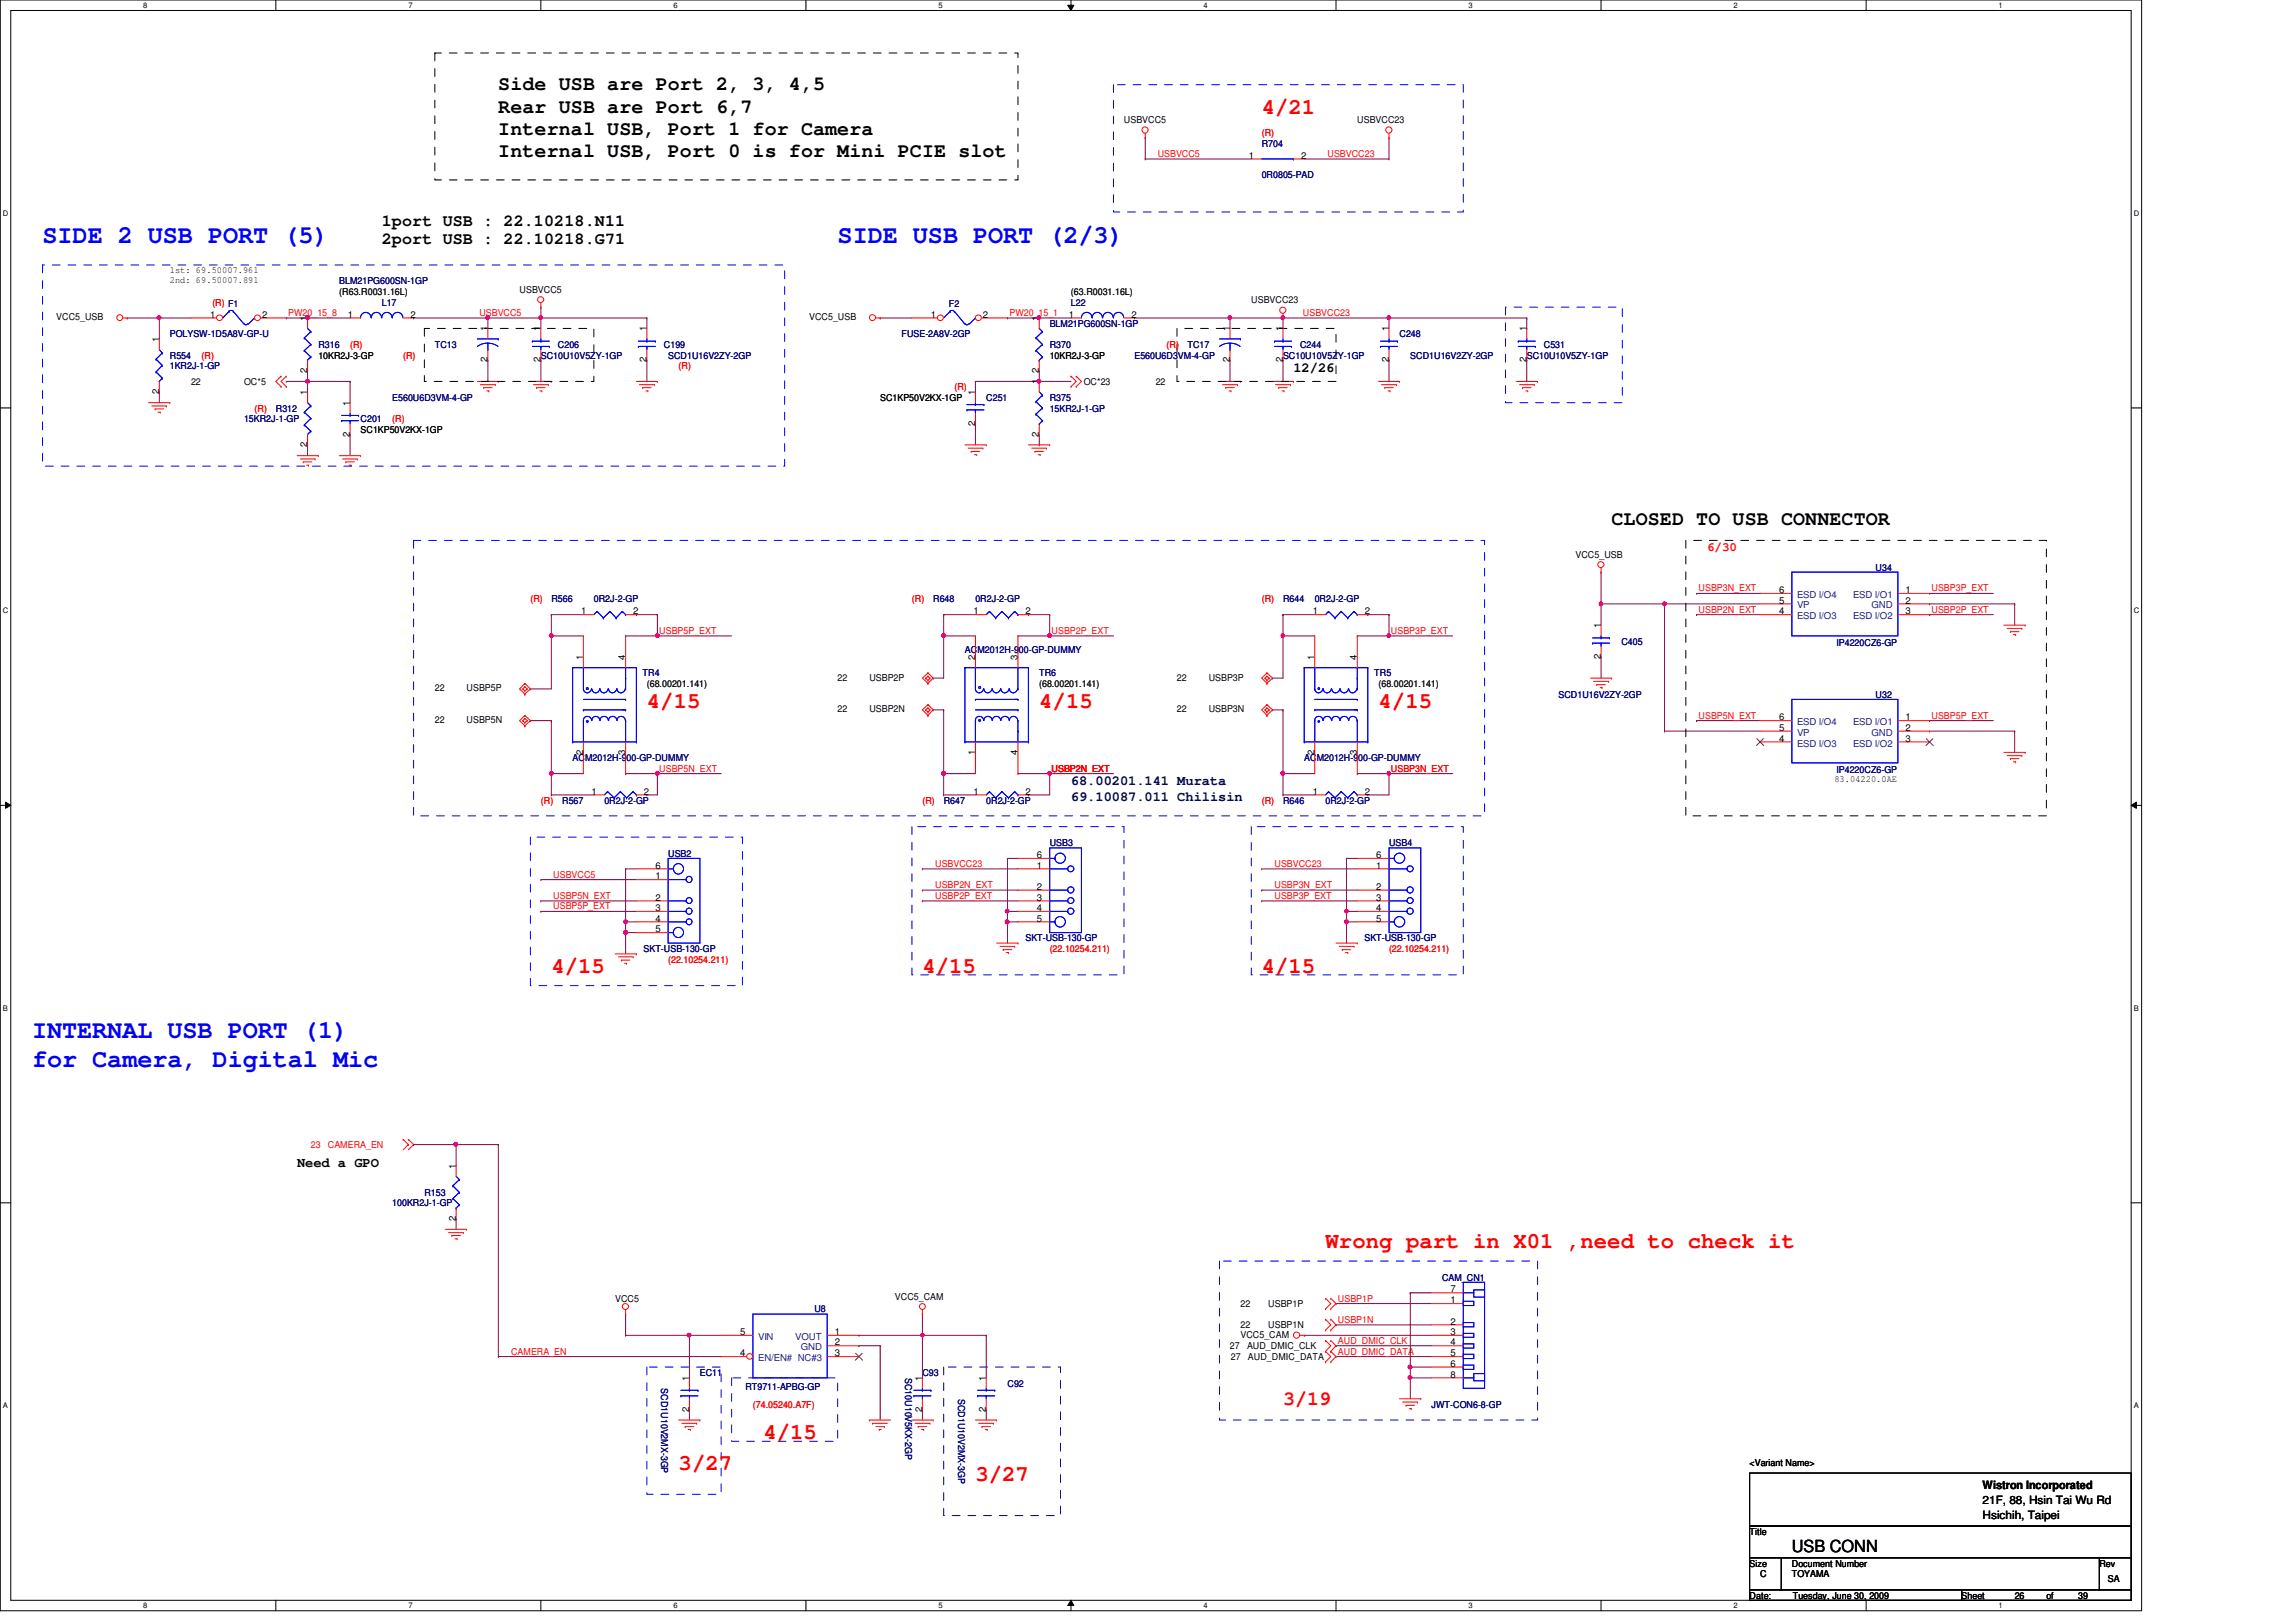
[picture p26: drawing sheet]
<svg xmlns="http://www.w3.org/2000/svg" width="297mm" height="210mm" viewBox="0 0 297 210" stroke-linecap="round" stroke-linejoin="round" font-family="sans-serif">
<defs><g id="words">
<g font-size="3.3" fill="#00f">
<text x="5.5" y="31.5">SIDE 2 USB PORT (5)</text>
<text x="108.4" y="31.5">SIDE USB PORT (2/3)</text>
<text x="4.1" y="134.4">INTERNAL USB PORT (1)</text>
<text x="4.1" y="138">for Camera, Digital Mic</text>
</g>
<g font-size="2.9" fill="#f00">
<text x="163.2" y="14.7">4/21</text>
<text x="83.7" y="91.6">4/15</text>
<text x="134.4" y="91.6">4/15</text>
<text x="178.3" y="91.6">4/15</text>
<text x="71.3" y="125.9">4/15</text>
<text x="119.3" y="125.9">4/15</text>
<text x="163.2" y="125.9">4/15</text>
<text x="171.5" y="161.5">Wrong part in X01 ,need to check it</text>
<text x="87.8" y="190.3">3/27</text>
<text x="98.8" y="186.2">4/15</text>
<text x="126.2" y="191.7">3/27</text>
</g>
<g font-size="2.6">
<text x="64.5" y="11.7">Side USB are Port 2, 3, 4,5</text>
<text x="64.5" y="14.6">Rear USB are Port 6,7</text>
<text x="64.5" y="17.4">Internal USB, Port 1 for Camera</text>
<text x="64.5" y="20.3">Internal USB, Port 0 is for Mini PCIE slot</text>
<text x="208.5" y="67.9">CLOSED TO USB CONNECTOR</text>
</g>
<text font-size="2.6" fill="#f00" x="166" y="181.8">3/19</text>
<g font-size="2.2">
<text x="49.4" y="29.2">1port USB : 22.10218.N11</text>
<text x="49.4" y="31.6">2port USB : 22.10218.G71</text>
<text x="231.8" y="200.9">USB CONN</text>
</g>
<g font-size="1.8">
<text x="167.3" y="48.1">12/26</text>
<text x="38.4" y="151">Need a GPO</text>
</g>
<g font-size="1.8" fill="#000040">
<text x="138.6" y="101.6">68.00201.141 Murata</text>
<text x="138.6" y="103.7">69.10087.011 Chilisin</text>
</g>
<text font-size="1.6" fill="#f00" x="220.8" y="71.3">6/30</text>
<g font-size="1.5">
<text x="256.5" y="192.7">Wistron Incorporated</text>
<text x="256.5" y="194.6">21F, 88, Hsin Tai Wu Rd</text>
<text x="256.5" y="196.5">Hsichih, Taipei</text>
</g>
<g font-size="1.2">
<text x="145.4" y="16">USBVCC5</text>
<text x="175.6" y="16">USBVCC23</text>
<text x="161.6" y="20.5">1</text>
<text x="168.3" y="20.5">2</text>
<text x="22" y="35.3">1st: 69.50007.961</text>
<text x="7.3" y="41.4">VCC5_USB</text>
<text x="22" y="36.7">2nd: 69.50007.891</text>
<text x="27.2" y="41.1">1</text>
<text x="33.9" y="41.1">2</text>
<text x="39.7" y="41.5" transform="rotate(-90 39.7 41.5)">1</text>
<text x="45" y="41.1">1</text>
<text x="53.1" y="41.1">2</text>
<text x="67.2" y="37.9">USBVCC5</text>
<text x="104.7" y="41.4">VCC5_USB</text>
<text x="120.4" y="41.1">1</text>
<text x="127.2" y="41.1">2</text>
<text x="134.4" y="41.5" transform="rotate(-90 134.4 41.5)">1</text>
<text x="138.3" y="41.1">1</text>
<text x="146.4" y="41.1">2</text>
<text x="161.9" y="39.2">USBVCC23</text>
<text x="20.6" y="44.3" transform="rotate(-90 20.6 44.3)">1</text>
<text x="41.2" y="46.4">10KR2J-3-GP</text>
<text x="63.1" y="46.9" transform="rotate(-90 63.1 46.9)">2</text>
<text x="63.1" y="42.9" transform="rotate(-90 63.1 42.9)">1</text>
<text x="69.9" y="46.9" transform="rotate(-90 69.9 46.9)">2</text>
<text x="69.9" y="42.9" transform="rotate(-90 69.9 42.9)">1</text>
<text x="83.6" y="46.9" transform="rotate(-90 83.6 46.9)">2</text>
<text x="83.6" y="42.9" transform="rotate(-90 83.6 42.9)">1</text>
<text x="135.8" y="46.4">10KR2J-3-GP</text>
<text x="159.1" y="46.9" transform="rotate(-90 159.1 46.9)">2</text>
<text x="159.1" y="42.9" transform="rotate(-90 159.1 42.9)">1</text>
<text x="165.9" y="46.9" transform="rotate(-90 165.9 46.9)">2</text>
<text x="165.9" y="42.9" transform="rotate(-90 165.9 42.9)">1</text>
<text x="179.7" y="46.9" transform="rotate(-90 179.7 46.9)">2</text>
<text x="179.7" y="42.9" transform="rotate(-90 179.7 42.9)">1</text>
<text x="197.5" y="46.9" transform="rotate(-90 197.5 46.9)">2</text>
<text x="197.5" y="42.9" transform="rotate(-90 197.5 42.9)">1</text>
<text x="20.6" y="51" transform="rotate(-90 20.6 51)">2</text>
<text x="24.7" y="49.8">22</text>
<text x="31.6" y="49.8">OC*5</text>
<text x="39.7" y="51.1" transform="rotate(-90 39.7 51.1)">1</text>
<text x="39.7" y="48.3" transform="rotate(-90 39.7 48.3)">2</text>
<text x="45.3" y="52.5" transform="rotate(-90 45.3 52.5)">1</text>
<text x="113.9" y="51.9">SC1KP50V2KX-1GP</text>
<text x="126.1" y="51.1" transform="rotate(-90 126.1 51.1)">1</text>
<text x="134.4" y="49.7" transform="rotate(-90 134.4 49.7)">1</text>
<text x="134.4" y="48.3" transform="rotate(-90 134.4 48.3)">2</text>
<text x="140.2" y="49.8">OC*23</text>
<text x="149.5" y="49.8">22</text>
<text x="39.7" y="57.9" transform="rotate(-90 39.7 57.9)">2</text>
<text x="45.3" y="56.5" transform="rotate(-90 45.3 56.5)">2</text>
<text x="46.6" y="56">SC1KP50V2KX-1GP</text>
<text x="126.1" y="55.1" transform="rotate(-90 126.1 55.1)">2</text>
<text x="134.4" y="56.5" transform="rotate(-90 134.4 56.5)">2</text>
<text x="203.8" y="72.2">VCC5_USB</text>
<text x="230.2" y="76.8">6</text>
<text x="246.5" y="76.8">1</text>
<text x="75.2" y="79.5">1</text>
<text x="81.9" y="79.5">2</text>
<text x="125.9" y="79.5">1</text>
<text x="132.7" y="79.5">2</text>
<text x="169.8" y="79.5">1</text>
<text x="176.6" y="79.5">2</text>
<text x="207.1" y="81.3" transform="rotate(-90 207.1 81.3)">1</text>
<text x="230.2" y="78.1">5</text>
<text x="230.2" y="79.5">4</text>
<text x="246.5" y="78.1">2</text>
<text x="246.5" y="79.5">3</text>
<text x="56.3" y="89.5">22</text>
<text x="60.4" y="89.5">USBP5P</text>
<text x="75.4" y="85.4" transform="rotate(-90 75.4 85.4)">1</text>
<text x="80.9" y="85.4" transform="rotate(-90 80.9 85.4)">4</text>
<text x="108.4" y="88.1">22</text>
<text x="112.5" y="88.1">USBP2P</text>
<text x="126.1" y="85.4" transform="rotate(-90 126.1 85.4)">2</text>
<text x="131.7" y="85.4" transform="rotate(-90 131.7 85.4)">3</text>
<text x="152.3" y="88.1">22</text>
<text x="156.4" y="88.1">USBP3P</text>
<text x="170" y="85.4" transform="rotate(-90 170 85.4)">1</text>
<text x="175.6" y="85.4" transform="rotate(-90 175.6 85.4)">4</text>
<text x="207.1" y="85.3" transform="rotate(-90 207.1 85.3)">2</text>
<text x="56.3" y="93.6">22</text>
<text x="60.4" y="93.6">USBP5N</text>
<text x="108.4" y="92.2">22</text>
<text x="112.5" y="92.2">USBP2N</text>
<text x="152.3" y="92.2">22</text>
<text x="156.4" y="92.2">USBP3N</text>
<text x="230.2" y="94.6">5</text>
<text x="230.2" y="96">4</text>
<text x="230.2" y="93.2">6</text>
<text x="246.5" y="93.2">1</text>
<text x="246.5" y="94.6">2</text>
<text x="246.5" y="96">3</text>
<text x="75.4" y="97.7" transform="rotate(-90 75.4 97.7)">2</text>
<text x="80.9" y="97.7" transform="rotate(-90 80.9 97.7)">3</text>
<text x="126.1" y="97.7" transform="rotate(-90 126.1 97.7)">1</text>
<text x="131.7" y="97.7" transform="rotate(-90 131.7 97.7)">4</text>
<text x="170" y="97.7" transform="rotate(-90 170 97.7)">2</text>
<text x="175.6" y="97.7" transform="rotate(-90 175.6 97.7)">3</text>
<text x="237.3" y="101.1">83.04220.0AE</text>
<text x="76.5" y="102.8">1</text>
<text x="83.3" y="102.8">2</text>
<text x="125.9" y="102.8">1</text>
<text x="132.7" y="102.8">2</text>
<text x="169.8" y="102.8">1</text>
<text x="176.6" y="102.8">2</text>
<text x="84.8" y="113.8">1</text>
<text x="84.8" y="112.4">6</text>
<text x="134.2" y="112.4">1</text>
<text x="134.2" y="111">6</text>
<text x="178.1" y="112.4">1</text>
<text x="178.1" y="111">6</text>
<text x="84.8" y="116.5">2</text>
<text x="84.8" y="117.9">3</text>
<text x="84.8" y="119.3">4</text>
<text x="134.2" y="115.1">2</text>
<text x="134.2" y="116.5">3</text>
<text x="134.2" y="117.9">4</text>
<text x="134.2" y="119.3">5</text>
<text x="178.1" y="115.1">2</text>
<text x="178.1" y="116.5">3</text>
<text x="178.1" y="117.9">4</text>
<text x="178.1" y="119.3">5</text>
<text x="84.8" y="120.6">5</text>
<text x="59" y="151.3" transform="rotate(-90 59 151.3)">1</text>
<text x="59" y="158" transform="rotate(-90 59 158)">2</text>
<text x="187.7" y="167.3">7</text>
<text x="79.6" y="168.4">VCC5</text>
<text x="95.8" y="172.8">5</text>
<text x="108" y="172.8">1</text>
<text x="115.8" y="168.2">VCC5_CAM</text>
<text x="160.5" y="173.1">VCC5_CAM</text>
<text x="160.5" y="169.2">22</text>
<text x="160.5" y="171.9">22</text>
<text x="164.1" y="169.2">USBP1P</text>
<text x="164.1" y="171.9">USBP1N</text>
<text x="187.7" y="168.7">1</text>
<text x="187.7" y="171.4">2</text>
<text x="187.7" y="172.8">3</text>
<text x="89.2" y="178.7" transform="rotate(-90 89.2 178.7)">1</text>
<text x="95.8" y="175.5">4</text>
<text x="108" y="174.1">2</text>
<text x="108" y="175.5">3</text>
<text x="119.3" y="178.7" transform="rotate(-90 119.3 178.7)">1</text>
<text x="127.5" y="178.7" transform="rotate(-90 127.5 178.7)">1</text>
<text x="159.1" y="174.6">27</text>
<text x="159.3" y="176">27</text>
<text x="161.3" y="174.6">AUD_DMIC_CLK</text>
<text x="161.5" y="176">AUD_DMIC_DATA</text>
<text x="187.7" y="174.1">4</text>
<text x="187.7" y="175.5">5</text>
<text x="187.7" y="176.9">6</text>
<text x="187.7" y="178.3">8</text>
<text x="89.2" y="182.7" transform="rotate(-90 89.2 182.7)">2</text>
<text x="119.3" y="182.7" transform="rotate(-90 119.3 182.7)">2</text>
<text x="127.5" y="182.7" transform="rotate(-90 127.5 182.7)">2</text>
<text x="226.4" y="189.7">&lt;Variant Name&gt;</text>
<text x="226.4" y="198.6">Title</text>
<text x="226.4" y="202.7">Size</text>
<text x="231.8" y="202.7">Document Number</text>
<text x="271.6" y="202.7">Rev</text>
<text x="226.4" y="206.9">Date:</text>
<text x="227.7" y="204.1">C</text>
<text x="231.8" y="204.1">TOYAMA</text>
<text x="231.9" y="206.9">Tuesday, June 30, 2009</text>
<text x="253.8" y="206.9">Sheet</text>
<text x="260.6" y="206.9">26</text>
<text x="264.7" y="206.9">of</text>
<text x="268.9" y="206.9">39</text>
<text x="272.7" y="204.7">SA</text>
</g>
<g font-size="1.2" fill="#f00">
<text x="163.2" y="17.6">(R)</text>
<text x="149.8" y="20.3">USBVCC5</text>
<text x="171.7" y="20.3">USBVCC23</text>
<text x="27.5" y="39.5">(R) F1</text>
<text x="37.3" y="40.9">PW20_15_8</text>
<text x="62" y="40.9">USBVCC5</text>
<text x="130.6" y="40.9">PW20_15_1</text>
<text x="168.6" y="40.9">USBVCC23</text>
<text x="26.1" y="46.4">(R)</text>
<text x="45.3" y="45">(R)</text>
<text x="52.2" y="46.4">(R)</text>
<text x="87.8" y="47.8">(R)</text>
<text x="150.9" y="45">(R)</text>
<text x="32.9" y="53.3">(R)</text>
<text x="123.5" y="50.5">(R)</text>
<text x="50.8" y="54.6">(R)</text>
<text x="68.6" y="77.9">(R)</text>
<text x="118" y="77.9">(R)</text>
<text x="163.2" y="77.9">(R)</text>
<text x="219.7" y="76.5">USBP3N_EXT</text>
<text x="249.9" y="76.5">USBP3P_EXT</text>
<text x="85.3" y="82">USBP5P_EXT</text>
<text x="136.1" y="82">USBP2P_EXT</text>
<text x="180" y="82">USBP3P_EXT</text>
<text x="219.7" y="79.3">USBP2N_EXT</text>
<text x="249.9" y="79.3">USBP2P_EXT</text>
<text x="219.7" y="93">USBP5N_EXT</text>
<text x="249.9" y="93">USBP5P_EXT</text>
<text x="85.3" y="99.9">USBP5N_EXT</text>
<text x="136.1" y="99.9">USBP2N_EXT</text>
<text x="180" y="99.9">USBP3N_EXT</text>
<text x="70" y="104">(R)</text>
<text x="119.3" y="104">(R)</text>
<text x="163.2" y="104">(R)</text>
<text x="71.6" y="113.6">USBVCC5</text>
<text x="121" y="112.2">USBVCC23</text>
<text x="164.9" y="112.2">USBVCC23</text>
<text x="71.6" y="116.3">USBP5N_EXT</text>
<text x="71.6" y="117.7">USBP5P_EXT</text>
<text x="121" y="114.9">USBP2N_EXT</text>
<text x="121" y="116.3">USBP2P_EXT</text>
<text x="164.9" y="116.3">USBP3P_EXT</text>
<text x="164.9" y="114.9">USBP3N_EXT</text>
<text x="86.4" y="124.6">(22.10254.211)</text>
<text x="135.8" y="123.2">(22.10254.211)</text>
<text x="179.7" y="123.2">(22.10254.211)</text>
<text x="40.2" y="148.6">23</text>
<text x="42.4" y="148.6">CAMERA_EN</text>
<text x="173.1" y="168.4">USBP1P</text>
<text x="173.1" y="171.2">USBP1N</text>
<text x="173.1" y="173.9">AUD_DMIC_CLK</text>
<text x="66.1" y="175.3">CAMERA_EN</text>
<text x="173.1" y="175.3">AUD_DMIC_DATA</text>
<text x="97.4" y="182.2">(74.05240.A7F)</text>
</g>
<g font-size="1.2" fill="#000080">
<text x="163.2" y="19">R704</text>
<text x="163.2" y="23.1">0R0805-PAD</text>
<text x="43.9" y="36.8">BLM21PG600SN-1GP</text>
<text x="49.4" y="39.5">L17</text>
<text x="122.8" y="39.7">F2</text>
<text x="138.6" y="39.5">L22</text>
<text x="22" y="46.4">R554</text>
<text x="22" y="47.8">1KR2J-1-GP</text>
<text x="22" y="43.6">POLYSW-1D5A8V-GP-U</text>
<text x="41.2" y="45">R316</text>
<text x="56.3" y="45">TC13</text>
<text x="70" y="46.4">SC10U10V5ZY-1GP</text>
<text x="72.2" y="45">C206</text>
<text x="85.9" y="45">C199</text>
<text x="86.4" y="46.4">SCD1U16V2ZY-2GP</text>
<text x="116.6" y="43.6">FUSE-2A8V-2GP</text>
<text x="135.8" y="45">R370</text>
<text x="135.8" y="42.3">BLM21PG600SN-1GP</text>
<text x="146.8" y="46.4">E560U6D3VM-4-GP</text>
<text x="153.6" y="45">TC17</text>
<text x="166" y="46.4">SC10U10V5ZY-1GP</text>
<text x="168.2" y="45">C244</text>
<text x="181.1" y="43.6">C248</text>
<text x="182.5" y="46.4">SCD1U16V2ZY-2GP</text>
<text x="197.5" y="46.4">SC10U10V5ZY-1GP</text>
<text x="199.7" y="45">C531</text>
<text x="35.7" y="53.3">R312</text>
<text x="50.8" y="51.9">E560U6D3VM-4-GP</text>
<text x="127.6" y="51.9">C251</text>
<text x="135.8" y="51.9">R375</text>
<text x="135.8" y="53.3">15KR2J-1-GP</text>
<text x="31.6" y="54.6">15KR2J-1-GP</text>
<text x="46.6" y="54.6">C201</text>
<text x="71.3" y="77.9">R566</text>
<text x="76.8" y="77.9">0R2J-2-GP</text>
<text x="120.7" y="77.9">R648</text>
<text x="126.2" y="77.9">0R2J-2-GP</text>
<text x="166" y="77.9">R644</text>
<text x="170.1" y="77.9">0R2J-2-GP</text>
<text x="242.7" y="73.8">U34</text>
<text x="209.8" y="83.4">C405</text>
<text x="237.6" y="83.6">IP4220CZ6-GP</text>
<text x="83.1" y="87.5">TR4</text>
<text x="124.8" y="84.5">ACM2012H-900-GP-DUMMY</text>
<text x="134.4" y="87.5">TR6</text>
<text x="177.8" y="87.5">TR5</text>
<text x="201.6" y="90.3">SCD1U16V2ZY-2GP</text>
<text x="242.7" y="90.3">U32</text>
<text x="74.1" y="98.5">ACM2012H-900-GP-DUMMY</text>
<text x="168.7" y="98.5">ACM2012H-900-GP-DUMMY</text>
<text x="237.6" y="100">IP4220CZ6-GP</text>
<text x="72.7" y="104">R567</text>
<text x="78.2" y="104">0R2J-2-GP</text>
<text x="122.1" y="104">R647</text>
<text x="127.6" y="104">0R2J-2-GP</text>
<text x="166" y="104">R646</text>
<text x="171.5" y="104">0R2J-2-GP</text>
<text x="86.4" y="110.9">USB2</text>
<text x="135.8" y="109.5">USB3</text>
<text x="179.7" y="109.5">USB4</text>
<text x="83.3" y="123.2">SKT-USB-130-GP</text>
<text x="132.7" y="121.8">SKT-USB-130-GP</text>
<text x="176.5" y="121.8">SKT-USB-130-GP</text>
<text x="54.9" y="154.7">R153</text>
<text x="50.8" y="156.1">100KR2J-1-GP</text>
<text x="186.6" y="165.7">CAM_CN1</text>
<text x="105.4" y="169.8">U8</text>
<text x="85.6" y="179.7" transform="rotate(90 85.6 179.7)">SCD1U10V2MX-3GP</text>
<text x="90.5" y="178.1">EC11</text>
<text x="96.4" y="179.8">RT9711-APBG-GP</text>
<text x="117.1" y="178.3" transform="rotate(90 117.1 178.3)">SC10U10V5KX-2GP</text>
<text x="119.3" y="178.1">C93</text>
<text x="130.3" y="179.5">C92</text>
<text x="123.9" y="181" transform="rotate(90 123.9 181)">SCD1U10V2MX-3GP</text>
<text x="185.2" y="182.2">JWT-CON6-8-GP</text>
</g>
<g font-size="1.2" fill="#004000">
<text x="43.9" y="38.1">(R63.R0031.16L)</text>
<text x="138.6" y="38.1">(63.R0031.16L)</text>
<text x="83.7" y="88.9">(68.00201.141)</text>
<text x="134.4" y="88.9">(68.00201.141)</text>
<text x="178.3" y="88.9">(68.00201.141)</text>
</g>
<g font-size="1.2" fill="#004080">
<text x="232.5" y="77.4">ESD I/O4</text>
<text x="239.7" y="77.4">ESD I/O1</text>
<text x="232.5" y="78.7">VP</text>
<text x="232.5" y="80.1">ESD I/O3</text>
<text x="239.7" y="80.1">ESD I/O2</text>
<text x="242.1" y="78.7">GND</text>
<text x="232.5" y="95.2">VP</text>
<text x="232.5" y="93.9">ESD I/O4</text>
<text x="239.7" y="93.9">ESD I/O1</text>
<text x="242.1" y="95.2">GND</text>
<text x="232.5" y="96.6">ESD I/O3</text>
<text x="239.7" y="96.6">ESD I/O2</text>
<text x="98.1" y="173.4">VIN</text>
<text x="102.9" y="173.4">VOUT</text>
<text x="98.1" y="176.1">EN/EN# NC#3</text>
<text x="103.6" y="174.8">GND</text>
</g>
<g font-size="1">
<text x="18.5" y="1">8</text>
<text x="52.8" y="1">7</text>
<text x="87.1" y="1">6</text>
<text x="121.4" y="1">5</text>
<text x="155.7" y="1">4</text>
<text x="190" y="1">3</text>
<text x="224.3" y="1">2</text>
<text x="258.6" y="1">1</text>
<text x=".4" y="27.9">D</text>
<text x="276.1" y="27.9">D</text>
<text x=".4" y="79.4">C</text>
<text x="276.1" y="79.4">C</text>
<text x=".4" y="130.8">B</text>
<text x="276.1" y="130.8">B</text>
<text x=".4" y="182.2">A</text>
<text x="276.1" y="182.2">A</text>
<text x="18.5" y="208.1">8</text>
<text x="52.8" y="208.1">7</text>
<text x="87.1" y="208.1">6</text>
<text x="121.4" y="208.1">5</text>
<text x="155.7" y="208.1">4</text>
<text x="190" y="208.1">3</text>
<text x="224.3" y="208.1">2</text>
<text x="258.6" y="208.1">1</text>
</g>
</g></defs>
<path d="M0 0h277.1v208.4h-277.1zM1.4 1.4h274.3v205.7h-274.3z" fill="none" stroke="#000" stroke-width=".13"/>
<g fill="#fff">
<path d="M18.5 .1h.6v1.1h-.6z"/>
<path d="M18.5 207.2h.6v1.1h-.6z"/>
</g>
<path d="M35.7 0v1.4M35.7 207.1v1.3" fill="none" stroke="#000" stroke-width=".13"/>
<g fill="#fff">
<path d="M52.8 .1h.6v1.1h-.6z"/>
<path d="M52.8 207.2h.6v1.1h-.6z"/>
</g>
<path d="M70 0v1.4M70 207.1v1.3" fill="none" stroke="#000" stroke-width=".13"/>
<g fill="#fff">
<path d="M87.1 .1h.6v1.1h-.6z"/>
<path d="M87.1 207.2h.6v1.1h-.6z"/>
</g>
<path d="M104.3 0v1.4M104.3 207.1v1.3" fill="none" stroke="#000" stroke-width=".13"/>
<g fill="#fff">
<path d="M121.4 .1h.6v1.1h-.6z"/>
<path d="M121.4 207.2h.6v1.1h-.6z"/>
</g>
<path d="M138.1 .7h.8l-.3 .7zM138.6 0v1.4M138.6 207.1l.3 .7h-.8zM138.6 207.1v1.3" fill="none" stroke="#000" stroke-width=".13"/>
<path d="M138.1 .7h.8l-.3 .7zM138.6 207.1l.3 .7h-.8z" fill="#000"/>
<g fill="#fff">
<path d="M155.7 .1h.5v1.1h-.5z"/>
<path d="M155.7 207.2h.5v1.1h-.5z"/>
</g>
<path d="M172.8 0v1.4M172.8 207.1v1.3" fill="none" stroke="#000" stroke-width=".13"/>
<g fill="#fff">
<path d="M190 .1h.5v1.1h-.5z"/>
<path d="M190 207.2h.5v1.1h-.5z"/>
</g>
<path d="M207.1 0v1.4M207.1 207.1v1.3" fill="none" stroke="#000" stroke-width=".13"/>
<g fill="#fff">
<path d="M224.3 .1h.5v1.1h-.5z"/>
<path d="M224.3 207.2h.5v1.1h-.5z"/>
</g>
<path d="M241.4 0v1.4M241.4 207.1v1.3" fill="none" stroke="#000" stroke-width=".13"/>
<g fill="#fff">
<path d="M258.6 .1h.5v1.1h-.5z"/>
<path d="M258.6 207.2h.5v1.1h-.5z"/>
<path d="M.4 27.1h.7v1.1h-.7z"/>
<path d="M276.1 27.1h.7v1.1h-.7z"/>
<path d="M.4 78.5h.7v1.1h-.7z"/>
<path d="M276.1 78.5h.7v1.1h-.7z"/>
</g>
<path d="M0 52.8h1.4M275.7 52.8h1.4" fill="none" stroke="#000" stroke-width=".13"/>
<g fill="#fff">
<path d="M.4 129.9h.6v1.1h-.6z"/>
<path d="M276.1 129.9h.6v1.1h-.6z"/>
</g>
<path d="M0 104.2h1.4M.7 103.8l.7 .4-.7 .4zM275.7 104.2l.7-.4v.8zM275.7 104.2h1.4" fill="none" stroke="#000" stroke-width=".13"/>
<path d="M.7 103.8l.7 .4-.7 .4zM275.7 104.2l.7-.4v.8z" fill="#000"/>
<g fill="#fff">
<path d="M.4 181.4h.6v1.1h-.6z"/>
<path d="M276.1 181.4h.6v1.1h-.6z"/>
</g>
<path d="M0 155.7h1.4M275.7 155.7h1.4" fill="none" stroke="#000" stroke-width=".13"/>
<g fill="none" stroke="#800040" stroke-width=".13">
<path d="M63.1 46.6h.1M63.1 46.6v2.8M83.7 46.6h.1M83.7 46.6v2.8M207.1 74h.1M207.1 74v4.1M215.3 78.1h.1M215.3 78.1v16.5M215.3 78.1h12.4M260.6 78.1h.1M260.6 78.1v2.8M215.3 94.6h.1"/>
<path d="M215.3 94.6h12.4"/>
</g>
<circle cx="215.3" cy="78.1" r=".26" fill="#f0f"/>
<circle cx="215.3" cy="78.1" r=".26" fill="none" stroke="#f0f" stroke-width=".13"/>
<g fill="none" stroke="#800040" stroke-width=".13">
<path d="M37 49.4h.1M37 49.4h2.8M249.6 78.1h.1M249.6 78.1h11M207.1 85h.1M207.1 85v2.8M249.6 94.6h.1M249.6 94.6h11M260.6 94.6h.1M260.6 94.6v2.8M111.1 172.8h.1M119.3 170.1h.1"/>
<path d="M119.3 170.1v2.7h-8.2"/>
</g>
<circle cx="39.8" cy="49.3" r=".25" fill="#f0f"/>
<circle cx="39.8" cy="49.3" r=".25" fill="none" stroke="#f0f" stroke-width=".13"/>
<path d="M71.3 82.3h.1M71.3 82.3v6.9M71.3 82.3h4.2" fill="none" stroke="#800040" stroke-width=".13"/>
<circle cx="71.3" cy="82.3" r=".26" fill="#f0f"/>
<circle cx="71.3" cy="82.3" r=".26" fill="none" stroke="#f0f" stroke-width=".13"/>
<path d="M20.6 41.1h.1M20.6 41.1h4.1" fill="none" stroke="#800040" stroke-width=".13"/>
<circle cx="20.6" cy="41.1" r=".26" fill="#f0f"/>
<circle cx="20.6" cy="41.1" r=".26" fill="none" stroke="#f0f" stroke-width=".13"/>
<path d="M111.1 174.2h.1M111.1 174.2h2.8M113.9 174.2h.1M113.9 174.2v9.6M119.3 172.8h.1M119.3 172.8h8.3M119.3 172.8v5.5" fill="none" stroke="#800040" stroke-width=".13"/>
<circle cx="119.3" cy="172.8" r=".25" fill="#f0f"/>
<circle cx="119.3" cy="172.8" r=".25" fill="none" stroke="#f0f" stroke-width=".13"/>
<path d="M64.5 175.6h.1M64.5 175.6h28.8M80.9 170.1h.1M80.9 170.1v2.7M89.2 172.8h.1M89.2 172.8v5.5M89.2 182.4h.1M89.2 182.4v1.4" fill="none" stroke="#800040" stroke-width=".13"/>
<circle cx="89.2" cy="172.8" r=".25" fill="#f0f"/>
<circle cx="89.2" cy="172.8" r=".25" fill="none" stroke="#f0f" stroke-width=".13"/>
<path d="M59 157.7h.1M59 148.1h.1M59 148.1v2.8M59 157.7v1.4M89.2 172.8h.1M89.2 172.8h4.1" fill="none" stroke="#800040" stroke-width=".13"/>
<circle cx="59" cy="148.1" r=".26" fill="#f0f"/>
<circle cx="59" cy="148.1" r=".26" fill="none" stroke="#f0f" stroke-width=".13"/>
<path d="M83.7 102.9h.1M85 100.1h.1M85 100.1v2.8h-1.3M53.5 148.1h.1M53.5 148.1h5.5M80.9 172.8h.1M80.9 172.8h8.3M127.6 172.8h.1M127.6 172.8v5.5M119.3 182.4h.1M119.3 182.4v1.4" fill="none" stroke="#800040" stroke-width=".13"/>
<circle cx="85" cy="100.1" r=".26" fill="#f0f"/>
<circle cx="85" cy="100.1" r=".26" fill="none" stroke="#f0f" stroke-width=".13"/>
<path d="M179.7 79.5h.1M179.7 79.5v2.8M80.9 100.1h.1M80.9 100.1h4.1M127.6 182.4h.1M127.6 182.4v1.4" fill="none" stroke="#800040" stroke-width=".13"/>
<path d="M179.5 82.1l.2-.1 .2 .1-.1 .3-.1 .1-.2-.1z" fill-rule="evenodd" fill="#f0f"/>
<path d="M179.5 82.1l.2-.1 .2 .1-.1 .3-.1 .1-.2-.1z" fill="none" stroke="#f0f" stroke-width=".13"/>
<path d="M176.9 79.5h.1M176.9 79.5h2.8M175.6 82.3h.1M175.6 82.3h4.1M166 100.1h.1M166 102.9h.1M166 100.1v2.8M166 102.9h4.1M166 100.1h4.1" fill="none" stroke="#800040" stroke-width=".13"/>
<path d="M165.8 99.9l.1-.1 .3 .1-.1 .4h-.2h-.1z" fill-rule="evenodd" fill="#f0f"/>
<path d="M165.8 99.9l.1-.1 .3 .1-.1 .4h-.2h-.1z" fill="none" stroke="#f0f" stroke-width=".13"/>
<path d="M63.1 41.1h.1M63.1 41.1v1.4" fill="none" stroke="#800040" stroke-width=".13"/>
<path d="M62.9 40.9h.2l.2 .1-.1 .3-.1 .1-.2-.1z" fill-rule="evenodd" fill="#f0f"/>
<path d="M62.9 40.9h.2l.2 .1-.1 .3-.1 .1-.2-.1z" fill="none" stroke="#f0f" stroke-width=".13"/>
<path d="M166 82.3h.1M166 82.3h4.1" fill="none" stroke="#800040" stroke-width=".13"/>
<path d="M165.8 82.1l.1-.1 .3 .1-.1 .3-.2 .1-.1-.1z" fill-rule="evenodd" fill="#f0f"/>
<path d="M165.8 82.1l.1-.1 .3 .1-.1 .3-.2 .1-.1-.1z" fill="none" stroke="#f0f" stroke-width=".13"/>
<path d="M39.8 41.1h.1M39.8 41.1h5.5M166 79.5h.1M166 79.5v2.8M179.7 82.3h.1M179.7 82.3h8.2M175.6 100.1h.1M175.6 100.1h4.1" fill="none" stroke="#800040" stroke-width=".13"/>
<circle cx="39.8" cy="41.1" r=".26" fill="#f0f"/>
<circle cx="39.8" cy="41.1" r=".26" fill="none" stroke="#f0f" stroke-width=".13"/>
<path d="M164.6 87.8h.1M166 82.3h.1M166 82.3v5.5h-1.4M176.9 102.9h.1M179.7 100.1h.1M179.7 100.1v2.8h-2.8" fill="none" stroke="#800040" stroke-width=".13"/>
<path d="M179.5 99.9l.2-.1 .2 .1-.1 .4h-.1h-.2z" fill-rule="evenodd" fill="#f0f"/>
<path d="M179.5 99.9l.2-.1 .2 .1-.1 .4h-.1h-.2z" fill="none" stroke="#f0f" stroke-width=".13"/>
<path d="M39.8 49.4h.1M39.8 49.4v1.3M53.5 41.1h.1M53.5 41.1h9.6M166 79.5h.1M166 79.5h4.1M164.6 91.9h.1M164.6 91.9h1.4M166 91.9h.1M166 91.9v8.2" fill="none" stroke="#800040" stroke-width=".13"/>
<path d="M165.8 99.9l.1-.1 .3 .1-.1 .4h-.2h-.1z" fill-rule="evenodd" fill="#f0f"/>
<path d="M165.8 99.9l.1-.1 .3 .1-.1 .4h-.2h-.1z" fill="none" stroke="#f0f" stroke-width=".13"/>
<path d="M70 41.1h.1M70 41.1h13.7" fill="none" stroke="#800040" stroke-width=".13"/>
<path d="M69.8 40.9h.1l.2 .1v.3l-.2 .1-.1-.1z" fill-rule="evenodd" fill="#f0f"/>
<path d="M69.8 40.9h.1l.2 .1v.3l-.2 .1-.1-.1z" fill="none" stroke="#f0f" stroke-width=".13"/>
<path d="M207.1 78.1h.1M207.1 78.1h8.2" fill="none" stroke="#800040" stroke-width=".13"/>
<path d="M206.9 78l.2-.1 .2 .1v.3l-.2 .1-.2-.1z" fill-rule="evenodd" fill="#f0f"/>
<path d="M206.9 78l.2-.1 .2 .1v.3l-.2 .1-.2-.1z" fill="none" stroke="#f0f" stroke-width=".13"/>
<g fill="none" stroke="#800040" stroke-width=".13">
<path d="M71.3 79.5h.1M71.3 79.5h4.2M249.6 76.8h.1M249.6 76.8h8.3M249.6 93.3h.1M249.6 93.3h8.3M163.2 112.4h.1M163.2 112.4h12.4M174.2 117.9h.1M174.2 111.1h.1M174.2 119.3h.1M174.2 117.9h1.4"/>
<path d="M174.2 111.1v6.8M174.2 119.3v2.7M174.2 119.3h1.4M174.2 111.1h1.4"/>
</g>
<circle cx="174.2" cy="119.3" r=".26" fill="#f0f"/>
<circle cx="174.2" cy="119.3" r=".26" fill="none" stroke="#f0f" stroke-width=".13"/>
<path d="M174.2 117.9h.1M174.2 117.9v1.4" fill="none" stroke="#800040" stroke-width=".13"/>
<circle cx="174.2" cy="117.9" r=".25" fill="#f0f"/>
<circle cx="174.2" cy="117.9" r=".25" fill="none" stroke="#f0f" stroke-width=".13"/>
<path d="M80.9 119.3h.1M80.9 119.3h1.4M80.9 119.3v1.4M163.2 116.6h.1M163.2 115.2h.1M163.2 116.6h12.4M163.2 115.2h12.4" fill="none" stroke="#800040" stroke-width=".13"/>
<circle cx="80.9" cy="120.7" r=".26" fill="#f0f"/>
<circle cx="80.9" cy="120.7" r=".26" fill="none" stroke="#f0f" stroke-width=".13"/>
<circle cx="80.9" cy="119.3" r=".26" fill="#f0f"/>
<circle cx="80.9" cy="119.3" r=".26" fill="none" stroke="#f0f" stroke-width=".13"/>
<path d="M70 113.8h.1M70 113.8h12.3M80.9 112.4h.1M80.9 112.4h1.4M80.9 120.7h.1M80.9 120.7h1.4M80.9 120.7v2.7" fill="none" stroke="#800040" stroke-width=".13"/>
<circle cx="80.9" cy="120.7" r=".26" fill="#f0f"/>
<circle cx="80.9" cy="120.7" r=".26" fill="none" stroke="#f0f" stroke-width=".13"/>
<path d="M85 82.3h.1M85 82.3h9.7M85 100.1h.1M85 100.1h8.3" fill="none" stroke="#800040" stroke-width=".13"/>
<circle cx="85" cy="82.3" r=".26" fill="#f0f"/>
<circle cx="85" cy="82.3" r=".26" fill="none" stroke="#f0f" stroke-width=".13"/>
<path d="M135.8 79.5h.1M135.8 79.5v2.8M68.6 89.2h.1M68.6 89.2h2.7" fill="none" stroke="#800040" stroke-width=".13"/>
<circle cx="135.8" cy="82.3" r=".26" fill="#f0f"/>
<circle cx="135.8" cy="82.3" r=".26" fill="none" stroke="#f0f" stroke-width=".13"/>
<path d="M133 79.5h.1M133 79.5h2.8M131.7 82.3h.1M131.7 82.3h4.1M122.1 100.1h.1M122.1 102.9h.1M122.1 100.1v2.8M122.1 102.9h4.1M122.1 100.1h4.1" fill="none" stroke="#800040" stroke-width=".13"/>
<circle cx="122.1" cy="100.1" r=".26" fill="#f0f"/>
<circle cx="122.1" cy="100.1" r=".26" fill="none" stroke="#f0f" stroke-width=".13"/>
<path d="M122.1 82.3h.1M122.1 82.3h4.1" fill="none" stroke="#800040" stroke-width=".13"/>
<circle cx="122.1" cy="82.3" r=".26" fill="#f0f"/>
<circle cx="122.1" cy="82.3" r=".26" fill="none" stroke="#f0f" stroke-width=".13"/>
<path d="M122.1 79.5h.1M122.1 79.5v2.8M135.8 82.3h.1M135.8 82.3h8.3M135.8 100.1h.1M135.8 100.1h8.3" fill="none" stroke="#800040" stroke-width=".13"/>
<circle cx="135.8" cy="100.1" r=".26" fill="#f0f"/>
<circle cx="135.8" cy="100.1" r=".26" fill="none" stroke="#f0f" stroke-width=".13"/>
<path d="M39.8 49.4h.1M39.8 49.4h5.5M120.7 87.8h.1M122.1 82.3h.1M122.1 82.3v5.5h-1.4M133 102.9h.1M135.8 100.1h.1M135.8 100.1v2.8h-2.8" fill="none" stroke="#800040" stroke-width=".13"/>
<circle cx="39.8" cy="49.3" r=".25" fill="#f0f"/>
<circle cx="39.8" cy="49.3" r=".25" fill="none" stroke="#f0f" stroke-width=".13"/>
<path d="M134.4 48h.1M134.4 41.1h.1M134.4 48v1.4M134.4 41.1h4.2M122.1 79.5h.1M122.1 79.5h4.1M120.7 91.9h.1M120.7 91.9h1.4" fill="none" stroke="#800040" stroke-width=".13"/>
<circle cx="134.4" cy="41.1" r=".26" fill="#f0f"/>
<circle cx="134.4" cy="41.1" r=".26" fill="none" stroke="#f0f" stroke-width=".13"/>
<path d="M166 41.1h.1M166 41.1h13.7" fill="none" stroke="#800040" stroke-width=".13"/>
<path d="M179.5 40.9h.2l.2 .1-.1 .3-.1 .1-.2-.1z" fill-rule="evenodd" fill="#f0f"/>
<path d="M179.5 40.9h.2l.2 .1-.1 .3-.1 .1-.2-.1z" fill="none" stroke="#f0f" stroke-width=".13"/>
<path d="M165.8 40.9h.1l.3 .1-.1 .3-.2 .1-.1-.1z" fill-rule="evenodd" fill="#f0f"/>
<path d="M165.8 40.9h.1l.3 .1-.1 .3-.2 .1-.1-.1z" fill="none" stroke="#f0f" stroke-width=".13"/>
<path d="M126.2 54.9h.1M126.2 49.4h.1M126.2 49.4v1.3M126.2 54.9v2.7M122.1 91.9h.1M122.1 91.9v8.2" fill="none" stroke="#800040" stroke-width=".13"/>
<circle cx="122.1" cy="100.1" r=".26" fill="#f0f"/>
<circle cx="122.1" cy="100.1" r=".26" fill="none" stroke="#f0f" stroke-width=".13"/>
<path d="M134.4 49.4h.1M134.4 49.4h4.2" fill="none" stroke="#800040" stroke-width=".13"/>
<circle cx="134.4" cy="49.3" r=".25" fill="#f0f"/>
<circle cx="134.4" cy="49.3" r=".25" fill="none" stroke="#f0f" stroke-width=".13"/>
<g fill="none" stroke="#800040" stroke-width=".13">
<path d="M37 41.1h.1M37 41.1h2.8M113.9 41.1h.1M113.9 41.1h4.1M126.2 49.4h.1M126.2 49.4h8.2M130.3 41.1h.1M130.3 41.1h4.1M159.1 46.6h.1M159.1 41.1h.1M159.1 41.1v1.4M159.1 46.6v2.8"/>
<path d="M179.7 46.6h.1M179.7 41.1h.1M179.7 41.1v1.4M179.7 46.6v2.8M82.3 79.5h.1M82.3 79.5h2.7M85 79.5h.1M85 79.5v2.8M207.1 78.1h.1M207.1 78.1v2.8M71.3 93.3h.1M71.3 93.3v6.8"/>
<path d="M71.3 100.1h.1M71.3 100.1h4.2M80.9 112.4h.1M80.9 112.4v6.9M179.7 100.1h.1M179.7 100.1h8.2"/>
</g>
<circle cx="71.3" cy="100.1" r=".26" fill="#f0f"/>
<circle cx="71.3" cy="100.1" r=".26" fill="none" stroke="#f0f" stroke-width=".13"/>
<g fill="none" stroke="#800040" stroke-width=".13">
<path d="M71.3 79.5h.1M71.3 79.5v2.8M219.5 79.5h.1M219.5 79.5h8.2M68.6 93.3h.1M68.6 93.3h2.7M80.9 82.3h.1M80.9 82.3h4.1M70 116.6h.1M70 117.9h.1M70 116.6h12.3M70 117.9h12.3"/>
<path d="M119.3 115.2h.1M119.3 116.6h.1M119.3 112.4h.1M119.3 116.6h12.4M119.3 115.2h12.4M119.3 112.4h12.4M130.3 117.9h.1M130.3 111.1h.1M130.3 119.3h.1M130.3 117.9h1.4M130.3 111.1v6.8M130.3 119.3v2.7"/>
<path d="M130.3 119.3h1.4M130.3 111.1h1.4M131.7 100.1h.1M131.7 100.1h4.1"/>
</g>
<circle cx="130.3" cy="119.3" r=".26" fill="#f0f"/>
<circle cx="130.3" cy="119.3" r=".26" fill="none" stroke="#f0f" stroke-width=".13"/>
<path d="M130.3 117.9h.1M130.3 117.9v1.4" fill="none" stroke="#800040" stroke-width=".13"/>
<circle cx="130.3" cy="117.9" r=".25" fill="#f0f"/>
<circle cx="130.3" cy="117.9" r=".25" fill="none" stroke="#f0f" stroke-width=".13"/>
<g fill="none" stroke="#800040" stroke-width=".13">
<path d="M70 39.8h.1M70 39.8v2.7M16.5 41.1h.1M16.5 41.1h4.1M20.6 50.7h.1M20.6 41.1h.1M20.6 41.1v2.8M20.6 50.7v1.4M39.8 48h.1M39.8 57.6h.1M39.8 48v1.4M39.8 57.6v1.4"/>
<path d="M45.3 56.2h.1M45.3 49.4h.1M45.3 49.4v2.7M45.3 56.2v2.8M63.1 41.1h.1M63.1 41.1h6.9M70 41.1h.1M83.7 41.1h.1M83.7 41.1v1.4M146.8 41.1h.1M146.8 41.1h19.2M159.1 41.1h.1"/>
<path d="M166 41.1h.1M166 41.1v1.4M71.3 100.1h.1M71.3 102.9h.1M71.3 100.1v2.8M71.3 102.9h5.5M59 148.1h.1M59 148.1h5.5M64.5 148.1h.1M64.5 148.1v27.5"/>
</g>
<path d="M158.9 40.9h.2l.2 .1v.3l-.2 .1-.2-.1z" fill-rule="evenodd" fill="#f0f"/>
<path d="M158.9 40.9h.2l.2 .1v.3l-.2 .1-.2-.1z" fill="none" stroke="#f0f" stroke-width=".13"/>
<g fill="none" stroke="#800040" stroke-width=".13">
<path d="M148.2 17.8h.1M148.2 17.8v2.8M179.7 17.8h.1M179.7 17.8v2.8M148.2 20.6h.1M148.2 20.6h13.7M168.7 20.6h11M179.7 20.6h.1M70 46.6h.1M70 46.6v2.8M134.4 57.6h.1M134.4 56.2v1.4"/>
<path d="M166 46.6h.1M166 46.6v2.8M179.7 41.1h17.8M197.5 46.6h.1M197.5 41.1h.1M197.5 42.5h.1M197.5 41.1v1.4M197.5 46.6v2.8M219.5 76.8h.1M219.5 76.8h8.2M249.6 79.5h.1M249.6 79.5h8.3"/>
<path d="M219.5 93.3h.1M219.5 93.3h8.2M168.7 172.8h.1M168.7 172.8h16.5M172.8 168.7h.1M172.8 171.4h.1M172.8 174.2h.1M172.8 175.6h.1M172.8 168.7h12.4M172.8 171.4h12.4M172.8 174.2h12.4M172.8 175.6h12.4"/>
<path d="M182.5 178.3h.1M182.5 178.3v2.7"/>
</g>
<circle cx="182.4" cy="178.3" r=".26" fill="#f0f"/>
<circle cx="182.4" cy="178.3" r=".26" fill="none" stroke="#f0f" stroke-width=".13"/>
<path d="M182.5 167.3h.1M182.5 176.9h.1M182.5 178.3h.1M182.5 167.3h2.7M182.5 176.9h2.7M182.5 167.3v11M182.5 178.3h2.7" fill="none" stroke="#800040" stroke-width=".13"/>
<circle cx="182.4" cy="176.9" r=".26" fill="#f0f"/>
<circle cx="182.4" cy="176.9" r=".26" fill="none" stroke="#f0f" stroke-width=".13"/>
<g fill="none" stroke="#f00" stroke-width=".13">
<path d="M148.2 17.8h.1M148.2 17.3v.5M179.7 17.8h.1M179.7 17.3v.5M70 39.8h.1M70 39.2v.6M161.9 20.6h1.3M167.3 20.6h1.4M15.9 41.1h.6M16.5 41.1h.1M19.2 52.1h2.8M19.6 52.5h1.9"/>
<path d="M20.1 52.9h.1M20.1 52.9h1.1M20.4 53.3h.3M20.6 43.9v1.4M20.6 49.4v1.3M20.7 53.3h.1M21.5 52.5h.1M22 52.1h.1M36.4 50h.1M36.4 48.7h.1M36.4 48.7l-.7 .7 .7 .6M37 48.7h.1"/>
<path d="M37 50h.1M37 48.7l-.6 .7 .6 .6M38.4 59h2.8M38.9 59.4h1.9M39.2 59.8h.1M39.2 59.8h1.1M40.8 59.4h.1M41.2 59h.1M43.9 59h2.7M44.3 59.4h1.9M44.7 59.8h.1M44.7 59.8h1.1"/>
<path d="M45.3 41.1h1.3M46.2 59.4h.1M46.6 59h.1M52.2 41.1h1.3M61.8 49.4h2.7M62.1 49.8h2M62.6 50.2h.1M62.6 50.2h1.1M63 50.6h.2M63.2 50.6h.1M64.1 49.8h.1M64.5 49.4h.1"/>
<path d="M68.6 49.4h2.7M69 49.8h1.9M69.4 50.2h.1M69.4 50.2h1.1M69.8 50.6h.3M70.1 50.6h.1M70.9 49.8h.1M71.3 49.4h.1M82.3 49.4h2.7M82.7 49.8h2M83.1 50.2h.1M83.1 50.2h1.1"/>
<path d="M83.6 50.6h.2M83.8 50.6h.1M84.7 49.8h.1M85 49.4h.1M113.3 41.1h.6M113.9 41.1h.1M124.8 57.6h2.8M125.3 58h1.9M125.6 58.4h.1M125.6 58.4h1.1M126.1 58.8h.3M126.2 50.7v1.4"/>
<path d="M126.2 53.5v1.4M126.4 58.8h.1M127.2 58h.1M127.6 57.6h.1M133 57.6h2.8M133.5 58h1.9M133.9 58.4h.1M133.9 58.4h1.1M134.3 58.8h.3M134.4 41.1v1.4M134.4 46.6v1.4M134.4 49.4v1.3"/>
<path d="M134.4 54.9v1.3M134.6 58.8h.1M135.4 58h.1M135.8 57.6h.1M138.6 48.7h.1M138.6 50h.1M138.6 48.7l.6 .7-.6 .6M139.2 50h.1M139.2 48.7h.1M139.2 48.7l.7 .7-.7 .6M157.8 49.4h2.7M158.2 49.8h1.9"/>
<path d="M158.6 50.2h.1M158.6 50.2h1.1M159 50.6h.3M159.3 50.6h.1M160.1 49.8h.1M160.5 49.4h.1M164.6 49.4h2.7M165 49.8h2M165.4 50.2h.1M165.4 50.2h1.1M165.9 50.6h.2M166 41.1h.1"/>
<path d="M166 40.6v.5M166.1 50.6h.1M167 49.8h.1M167.3 49.4h.1M178.3 49.4h2.8M178.7 49.8h2M179.2 50.2h.1M179.2 50.2h1.1M179.6 50.6h.2M179.8 50.6h.1M180.7 49.8h.1M181.1 49.4h.1"/>
<path d="M196.2 49.4h2.7M196.6 49.8h1.9M197 50.2h.1M197 50.2h1.1M197.4 50.6h.3M197.7 50.6h.1M198.5 49.8h.1M198.9 49.4h.1M39.7 60.2h.2M39.9 60.2h.1M45.2 60.2h.2M45.4 60.2h.1"/>
<path d="M75.5 79.5h1.3M80.9 79.5h1.4M126.2 79.5h1.4M131.7 79.5h1.3M207.1 74h.1M207.1 73.5v.5M227.7 79.5h4.1M227.7 76.8h4.1M227.7 78.1h4.1M245.5 79.5h4.1M245.5 76.8h4.1M245.5 78.1h4.1"/>
<path d="M67.6 93.3h.1M67.6 89.2h.1M67.6 93.3l.3 .2M67.6 89.2l.3 .2M67.9 93.9h.1M67.9 92.6h.1M67.9 93h.1M67.9 93.5h.1M67.9 89.8h.1M67.9 88.4h.1M67.9 88.9h.1M67.9 89.4h.1"/>
<path d="M67.9 92.6l.7 .7-.7 .6M67.9 92.6l-.7 .7 .7 .6M67.9 93l-.3 .3M67.9 93l.3 .3M67.9 88.4l.7 .8-.7 .6M67.9 88.4l-.7 .8 .7 .6M67.9 88.9l-.3 .3M67.9 88.9l.3 .3M68.2 93.3h.1M68.2 89.2h.1M68.2 93.3l-.3 .2M68.2 89.2l-.3 .2"/>
<path d="M119.8 91.9h.1M119.8 87.8h.1M119.8 91.9l.3 .3M119.8 87.8l.3 .3M120.1 92.6h.1M120.1 91.2h.1M120.1 91.6h.1M120.1 92.2h.1M120.1 88.4h.1M120.1 87.1h.1M120.1 87.5h.1M120.1 88.1h.1"/>
<path d="M120.1 91.2l.6 .7-.6 .7M120.1 91.2l-.8 .7 .8 .7M120.1 91.6l-.3 .3M120.1 91.6l.2 .3M120.1 87.1l.6 .7-.6 .6M120.1 87.1l-.8 .7 .8 .6M120.1 87.5l-.3 .3M120.1 87.5l.2 .3M120.3 91.9h.1M120.3 87.8h.1M120.3 91.9l-.2 .3M120.3 87.8l-.2 .3"/>
<path d="M126.2 82.3v4.1M126.2 96v4.1M131.7 82.3v4.1M131.7 96v4.1M163.7 91.9h.1M163.7 87.8h.1M163.7 91.9l.2 .3M163.7 87.8l.2 .3M163.9 92.6h.1M163.9 91.2h.1M163.9 91.6h.1M163.9 92.2h.1"/>
<path d="M163.9 88.4h.1M163.9 87.1h.1M163.9 87.5h.1M163.9 88.1h.1M163.9 91.2l.7 .7-.7 .7M163.9 91.2l-.7 .7 .7 .7M163.9 91.6l-.2 .3M163.9 91.6l.3 .3M163.9 87.1l.7 .7-.7 .6M163.9 87.1l-.7 .7 .7 .6M163.9 87.5l-.2 .3M163.9 87.5l.3 .3"/>
<path d="M164.2 91.9h.1M164.2 87.8h.1M164.2 91.9l-.3 .3M164.2 87.8l-.3 .3M205.8 87.8h2.7M206.2 88.2h1.9M206.6 88.6h.1M206.6 88.6h1.1M207 89h.3M207.3 89h.1M208.1 88.2h.1M208.5 87.8h.1"/>
<path d="M227.7 93.3h4.1M227.7 94.6h4.1M227.7 96h4.1M245.5 93.3h4.1M245.5 94.6h4.1M245.5 96h4.1M259.2 80.9h2.8M259.2 97.4h2.8M259.7 81.3h1.9M259.7 97.8h1.9M260.1 81.7h.1M260.1 98.2h.1"/>
<path d="M260.1 81.7h1.1M260.1 98.2h1.1M260.5 82.1h.3M260.5 98.6h.3M260.8 82.1h.1M260.8 98.6h.1M261.6 81.3h.1M261.6 97.8h.1M262 80.9h.1M262 97.4h.1M126.2 102.9h1.4M131.7 102.9h1.3"/>
<path d="M131.7 112.4h4.1M131.7 115.2h4.1M131.7 116.6h4.1M131.7 117.9h4.1M131.7 119.3h4.1M131.7 111.1h4.1M170.1 102.9h1.4M175.6 102.9h1.3M175.6 112.4h4.1M175.6 115.2h4.1M175.6 116.6h4.1M175.6 117.9h4.1"/>
<path d="M175.6 119.3h4.1M175.6 111.1h4.1M79.6 123.4h2.7M80 123.8h1.9M80.4 124.2h.1M80.4 124.2h1.1M80.8 124.7h.3M81.1 124.7h.1M81.9 123.8h.1M82.3 123.4h.1M128.9 122h2.8M129.4 122.5h1.9"/>
<path d="M129.8 122.9h.1M129.8 122.9h1.1M130.2 123.3h.3M130.5 123.3h.1M131.3 122.5h.1M131.7 122h.1M172.8 122h2.8M173.3 122.5h1.9M173.6 122.9h.1M173.6 122.9h1.1M174.1 123.3h.3M174.4 123.3h.1"/>
<path d="M175.2 122.5h.1M175.6 122h.1M52.2 147.4h.1M52.2 147.4l.6 .7M52.8 148.1h.1M52.8 147.4h.1M52.8 148.1l-.6 .7M52.8 147.4l.7 .7M53.5 148.1h.1M53.5 148.1l-.7 .7M57.6 159.1h2.8M58 159.5h1.9"/>
<path d="M58.5 159.9h.1M58.5 159.9h1.1M59.9 159.5h.1M60.4 159.1h.1M58.9 160.3h.2M59.1 160.3h.1M80.9 170.1h.1M80.9 169.5v.6M107 172.8h4.1M107 174.2h4.1M107 175.6h4.1M119.3 170.1h.1"/>
<path d="M119.3 169.5v.6M119.3 178.3v1.4M168.2 172.8h.5M168.7 172.8h.1M171.5 169.4h.1M171.5 168h.1M171.5 172.1h.1M171.5 170.7h.1M171.5 174.9h.1M171.5 173.5h.1M171.5 176.2h.1M171.5 168l.7 .7-.7 .7"/>
<path d="M171.5 170.7l.7 .7-.7 .7M171.5 173.5l.7 .7-.7 .7M171.5 174.9l.7 .7-.7 .6M172.2 168h.1M172.2 169.4h.1M172.2 170.7h.1M172.2 172.1h.1M172.2 173.5h.1M172.2 174.9h.1M172.2 176.2h.1M172.2 168l.6 .7-.6 .7M172.2 170.7l.6 .7-.6 .7"/>
<path d="M172.2 173.5l.6 .7-.6 .7M172.2 174.9l.6 .7-.6 .6M185.2 172.8h4.1M185.2 168.7h4.1M185.2 171.4h4.1M185.2 174.2h4.1M185.2 175.6h4.1M185.2 176.9h4.1M185.2 167.3h4.1M185.2 178.3h4.1M87.8 183.8h2.7M88.2 184.2h1.9"/>
<path d="M88.6 184.6h.1M88.6 184.6h1.1M89 185h.3M89.3 185h.1M90.1 184.2h.1M90.5 183.8h.1M112.5 183.8h.1M112.5 183.8h2.7M112.9 184.2h.1M112.9 184.2h1.9M113.3 184.6h1.1M113.7 185h.1"/>
<path d="M113.7 185h.3M114.4 184.6h.1M118 183.8h2.7M118.4 184.2h1.9M118.8 184.6h.1M118.8 184.6h1.1M119.2 185h.3M119.3 181v1.4M119.5 185h.1M120.3 184.2h.1M120.7 183.8h.1M126.2 183.8h2.7"/>
<path d="M126.6 184.2h1.9M127 184.6h.1M127 184.6h1.1M127.5 185h.2M127.7 185h.1M128.5 184.2h.1M128.9 183.8h.1M181.1 181h2.7M181.5 181.4h1.9M181.9 181.9h.1M181.9 181.9h1.1M182.3 182.3h.3"/>
<path d="M182.6 182.3h.1M183.4 181.4h.1M183.8 181h.1"/>
<circle cx="148.1" cy="16.8" r=".4"/>
<circle cx="179.7" cy="16.8" r=".4"/>
<circle cx="70" cy="38.8" r=".39"/>
<circle cx="15.5" cy="41.1" r=".38"/>
<circle cx="112.9" cy="41.1" r=".39"/>
<circle cx="166" cy="40.1" r=".4"/>
<circle cx="207.1" cy="73.1" r=".39"/>
<circle cx="80.9" cy="169.1" r=".39"/>
<circle cx="119.3" cy="169.1" r=".38"/>
<circle cx="167.7" cy="172.8" r=".4"/>
</g>
<path d="M226.4 190.6h49.3v6.9h-49.3zM226.4 197.5h49.3v4.1h-49.3zM226.4 201.6h4.1v4.1h-4.1zM226.4 205.7h27.4v1.4h-27.4zM230.5 201.6h41.1v4.1h-41.1zM253.8 205.7h21.9v1.4h-21.9zM271.6 201.6h4.1v4.1h-4.1z" fill="none" stroke="#000" stroke-width=".13"/>
<path d="M144.1 11h45.2v16.4h-45.2zM5.5 34.3h96v26h-96zM194.8 39.8h15.1v12.3h-15.1zM53.5 69.9h138.6v35.7h-138.6zM68.6 108.3h27.5v19.3h-27.5zM118 107h27.4v19.2h-27.4zM161.9 107h27.4v19.2h-27.4zM83.7 176.9h9.6v16.5h-9.6zM94.7 178.3h13.7v8.2h-13.7zM157.8 163.2h41.1v20.6h-41.1z" fill="none" stroke="#00f" stroke-width=".13" stroke-dasharray="1 1 1 1 1 1 1 1"/>
<path d="M56.3 6.9h75.4v16.4h-75.4zM54.9 42.5h21.9v6.9h-21.9zM152.3 42.5h20.5v6.9h-20.5zM218.1 69.9h46.6v35.7h-46.6z" fill="none" stroke="#000" stroke-width=".13" stroke-dasharray="1 1 1 1 1 1 1 1"/>
<path d="M122.1 176.9h15.1v19.2h-15.1z" fill="none" stroke="#0000a0" stroke-width=".13" stroke-dasharray="1 1 1 1 1 1 1 1"/>
<g fill="none" stroke="#00f" stroke-width=".13">
<path d="M163.2 20.6h4.1M167.3 20.6h.1M20.2 46.5h.1M20.2 48.1h.1M20.2 46.5l.8 .8M20.2 48.1l.8 .8M20.6 49.4h.1M20.6 45.3l.4 .4M21 45.7h.1M21 47.3h.1M21 48.9h.1M21 45.7l-.8 .8"/>
<path d="M21 47.3l-.8 .8M21 48.9l-.4 .5M48 41.1a.68 .68 0 0 0-.7-.7 .68 .68 0 0 0-.7 .7M49.4 41.1a.66 .66 0 0 0-.7-.7 .66 .66 0 0 0-.7 .7M50.7 41.1a.66 .66 0 0 0-.7-.7 .66 .66 0 0 0-.6 .7M52.1 41.1a.68 .68 0 0 0-.7-.7 .68 .68 0 0 0-.6 .7M125.1 53h.1M125.1 52.4h2.2M125.1 53h2.2M126.2 52.4h.1M126.2 53h.1M126.2 52.1v.3"/>
<path d="M126.2 53v.5M127.3 52.4h.1M134 43.7h.1M134 45.4h.1M134 52h.1M134 53.6h.1M134 43.7l.9 .9M134 45.4l.9 .8M134 52l.9 .8M134 53.6l.9 .8M134.4 46.6h.1M134.4 54.9h.1"/>
<path d="M134.4 42.5l.5 .4M134.4 50.7l.5 .4M134.9 42.9h.1M134.9 44.6h.1M134.9 46.2h.1M134.9 51.1h.1M134.9 52.8h.1M134.9 54.4h.1M134.9 42.9l-.9 .8M134.9 44.6l-.9 .8M134.9 46.2l-.5 .4M134.9 51.1l-.9 .9"/>
<path d="M134.9 52.8l-.9 .8M134.9 54.4l-.5 .5M77.3 79.1h.1M77.3 79.1l-.5 .4M77.3 79.1l.8 .9M78.1 80h.1M78.9 79.1h.1M78.9 79.1l-.8 .9M78.9 79.1l.8 .9M79.7 80h.1M80.5 79.1h.1M80.5 79.1l-.8 .9"/>
<path d="M80.5 79.1l.4 .4M80.9 79.5h.1M128 79.1h.1M128 79.1l-.4 .4M128 79.1l.8 .9M128.8 80h.1M129.6 79.1h.1M129.6 79.1l-.8 .9M129.6 79.1l.9 .9M130.5 80h.1M131.3 79.1h.1M131.3 79.1l-.8 .9"/>
<path d="M131.3 79.1l.4 .4M131.7 79.5h.1M231.8 74h13.7v8.3h-13.7zM124.8 96h.1M124.8 86.4h.1M124.8 86.4h8.2M124.8 96h8.2M124.8 86.4v9.6M126.2 93.3h.1M126.2 89.2h.1M126.2 90.5h.1M126.2 86.4v2.8"/>
<path d="M126.2 93.3v2.7M126.2 91.9h5.5M126.2 90.5h5.5M126.6 88.9h.2v.2h-.2zM126.6 93.2h.3l-.2 .1zM127.3 89.1a.53 .53 0 0 1-.6 .6 .53 .53 0 0 1-.5-.5M127.3 93.2a.53 .53 0 0 0-.6-.5 .53 .53 0 0 0-.5 .6M128.4 89.1a.53 .53 0 0 1-.6 .6 .53 .53 0 0 1-.5-.5M128.4 93.2a.53 .53 0 0 0-.6-.5 .53 .53 0 0 0-.5 .6M129.5 89.1a.53 .53 0 0 1-.6 .6 .53 .53 0 0 1-.5-.5M129.5 93.2a.53 .53 0 0 0-.6-.5 .53 .53 0 0 0-.5 .6M130.6 89.1a.53 .53 0 0 1-.6 .6 .53 .53 0 0 1-.5-.5"/>
<path d="M130.6 93.2a.53 .53 0 0 0-.6-.5 .53 .53 0 0 0-.5 .6M131.7 89.1a.53 .53 0 0 1-.6 .6 .53 .53 0 0 1-.5-.5M131.7 93.2a.53 .53 0 0 0-.6-.5 .53 .53 0 0 0-.5 .6M131.7 94.6h.1M131.7 93.3h.1M131.7 89.2h.1M131.7 91.9h.1M131.7 90.5h.1M131.7 86.4v2.8M131.7 93.3v2.7M133 86.4h.1M133 96h.1"/>
<path d="M133 86.4v9.6M231.8 90.5h13.7v8.2h-13.7zM128 102.4h.1M128 102.4l-.4 .5M128 102.4l.8 .9M128.8 103.3h.1M129.6 102.4h.1M129.6 102.4l-.8 .9M129.6 102.4l.9 .9M130.5 103.3h.1M131.3 102.4h.1M131.3 102.4l-.8 .9"/>
<path d="M131.3 102.4l.4 .5M131.7 102.9h.1M135.8 109.7h4.1v11h-4.1zM135.8 111.1h.7M135.8 112.4h2.3M135.8 115.2h2.3M135.8 116.6h2.3M135.8 117.9h2.3M135.8 119.3h.7M136.5 111.1h.1M136.5 119.3h.1M138.1 112.4h.1"/>
<path d="M138.1 115.2h.1M138.1 116.6h.1M138.1 117.9h.1M171.9 102.4h.1M171.9 102.4l-.4 .5M171.9 102.4l.8 .9M172.7 103.3h.1M173.5 102.4h.1M173.5 102.4l-.8 .9M173.5 102.4l.9 .9M174.4 103.3h.1M175.2 102.4h.1"/>
<path d="M175.2 102.4l-.8 .9M175.2 102.4l.4 .5M175.6 102.9h.1M179.7 109.7h4.1v11h-4.1zM179.7 111.1h.7M179.7 112.4h2.3M179.7 115.2h2.3M179.7 116.6h2.3M179.7 117.9h2.3M179.7 119.3h.7M180.4 111.1h.1M180.4 119.3h.1"/>
<path d="M182 112.4h.1M182 115.2h.1M182 116.6h.1M182 117.9h.1M97.4 170.1h9.6v8.2h-9.6zM118.2 179.9h2.2M119.3 179.9h.1M119.3 179.7v.2M120.4 179.9h.1M189.3 168.4h1.4v.6h-1.4zM189.3 171.2h1.4v.5h-1.4zM189.3 172.6h1.4v.5h-1.4z"/>
<path d="M189.3 173.9h1.4v.6h-1.4zM189.3 175.3h1.4v.5h-1.4zM189.3 176.7h1.4v.5h-1.4zM189.3 165.9h2.8v13.8h-2.8zM189.3 167.3h.1M189.3 178.3h.1M189.3 167.3h1.4M189.3 178.3h1.4M190.7 166.9h1.4v1h-1.4zM190.7 177.8h1.4v.9h-1.4zM118.2 180.6h.1M118.2 180.6h2.2"/>
<path d="M119.3 180.6h.1M119.3 180.6v.4"/>
<circle cx="137.2" cy="119.3" r=".68"/>
<circle cx="137.2" cy="111.1" r=".67"/>
<circle cx="138.5" cy="117.9" r=".4"/>
<circle cx="138.5" cy="115.2" r=".4"/>
<circle cx="138.5" cy="112.4" r=".39"/>
<circle cx="138.5" cy="116.5" r=".39"/>
<circle cx="181.1" cy="119.3" r=".68"/>
<circle cx="181.1" cy="111.1" r=".67"/>
<circle cx="182.4" cy="115.2" r=".4"/>
<circle cx="182.4" cy="117.9" r=".4"/>
<circle cx="182.4" cy="112.4" r=".39"/>
<circle cx="182.4" cy="116.5" r=".39"/>
</g>
<path d="M227.3 95.6l.9 .9M228.1 95.6l-.9 .9M249.2 95.6l.9 .9M250.1 95.6l-.9 .9M110.7 175.1l.9 .9M111.5 175.1l-.8 .9" fill="none" stroke="#804000" stroke-width=".13"/>
<circle cx="97" cy="175.5" r=".37" fill="#fff"/>
<g fill="none" stroke="#f00" stroke-width=".13">
<path d="M39.8 50.7v1.4M39.8 56.2v1.4M45.3 52.1v1.4M45.3 54.9v1.3M63.1 42.5v1.4M63.1 45.3v1.3M83.7 42.5v1.4M83.7 45.3v1.3M159.1 42.5v1.4M159.1 45.3v1.3M179.7 42.5v1.4M179.7 45.3v1.3"/>
<path d="M197.5 42.5v1.4M197.5 45.3v1.3M82.3 113.8h4.1M82.3 116.6h4.1M82.3 117.9h4.1M82.3 119.3h4.1M82.3 112.4h4.1M82.3 120.7h4.1M89.2 178.3v1.4M93.3 175.6h3.3M93.3 172.8h4.1M89.2 181v1.4"/>
<circle cx="97" cy="175.5" r=".37"/>
</g>
<g fill="none" stroke="#00f" stroke-width=".13">
<path d="M29.6 40.3l.3-.1 .3 .1M29.6 40.3h.1M29.6 40.3l-.8 .8M30.2 40.3h.1M30.2 40.3l1.4 1.7M31.6 41.9a.24 .24 0 0 0 .4 0M32.9 41.1h.1M32.9 41.1l-.8 .9M39.4 53.3h.1M39.4 55h.1M39.4 53.3l.8 .8M39.4 55l.8 .8"/>
<path d="M39.8 56.2h.1M39.8 52.1l.4 .4M40.2 52.5h.1M40.2 54.1h.1M40.2 55.8h.1M40.2 52.5l-.8 .8M40.2 54.1l-.8 .9M40.2 55.8l-.4 .4M44.2 54.4h.1M44.2 53.8h2.2M44.2 54.4h2.2M45.3 53.8h.1"/>
<path d="M45.3 54.4h.1M45.3 53.5v.3M45.3 54.4v.5M46.4 53.8h.1M61.8 43.9h2.7M63.1 45.3h.1M63.1 44.4a2.12 2.12 0 0 1 1.3 .4M63.1 44.4a2.12 2.12 0 0 0-1.3 .4M63.1 44.4v.9M64.5 43.9h.1M82.6 44.8h.1M82.6 44.2h2.2"/>
<path d="M82.6 44.8h2.2M83.7 44.2h.1M83.7 44.8h.1M83.7 43.9v.3M83.7 44.8v.5M84.8 44.2h.1M157.8 43.9h2.7M159.1 45.3h.1M159.1 44.4a2.12 2.12 0 0 1 1.3 .4M159.1 44.4a2.12 2.12 0 0 0-1.3 .4M159.1 44.4v.9M160.5 43.9h.1"/>
<path d="M178.6 44.8h.1M178.6 44.2h2.2M178.6 44.8h2.2M179.7 44.2h.1M179.7 44.8h.1M179.7 43.9v.3M179.7 44.8v.5M180.8 44.2h.1M196.4 44.2h.1M196.4 44.2h2.2M196.4 44.8h2.2M197.5 44.2h.1"/>
<path d="M197.5 44.8h.1M197.5 43.9v.3M197.5 44.8v.5M198.6 44.8h.1M86.4 111.1h4.1v10.9h-4.1zM86.4 112.4h.7M86.4 113.8h2.4M86.4 116.6h2.4M86.4 117.9h2.4M86.4 119.3h2.4M87.1 112.4h.1M88.8 113.8h.1"/>
<path d="M88.8 116.6h.1M88.8 117.9h.1M88.8 119.3h.1M86.4 120.7h.7M87.1 120.7h.1M88.1 179.9h2.2M89.2 179.9h.1M89.2 179.7v.2M90.3 179.9h.1M88.1 180.6h.1M88.1 180.6h2.2M89.2 180.6h.1"/>
<path d="M89.2 180.6v.4"/>
<circle cx="87.8" cy="112.4" r=".67"/>
<circle cx="89.1" cy="113.8" r=".39"/>
<circle cx="89.1" cy="117.9" r=".39"/>
<circle cx="89.2" cy="116.5" r=".38"/>
<circle cx="89.2" cy="119.3" r=".38"/>
<circle cx="87.8" cy="120.7" r=".66"/>
</g>
<circle cx="28.4" cy="41.1" r=".37" fill="#fff"/>
<g fill="none" stroke="#f00" stroke-width=".13">
<path d="M24.7 41.1h3.3"/>
<circle cx="28.4" cy="41.1" r=".37"/>
</g>
<circle cx="33.3" cy="41.1" r=".37" fill="#fff"/>
<g fill="none" stroke="#f00" stroke-width=".13">
<path d="M33.7 41.1h3.3M70 42.5v1.4M70 45.3v1.3M138.6 41.1h1.3M145.4 41.1h1.4M170.1 79.5h1.4M175.6 79.5h1.3M75.5 82.3v4.1M75.5 96v4.1M80.9 82.3v4.1M80.9 96v4.1M170.1 82.3v4.1"/>
<path d="M170.1 96v4.1M175.6 82.3v4.1M175.6 96v4.1M76.8 102.9h1.4M82.3 102.9h1.4M59 150.9v1.3M59 156.3v1.4M127.6 178.3v1.4M127.6 181v1.4"/>
<circle cx="33.3" cy="41.1" r=".37"/>
</g>
<g fill="none" stroke="#00f" stroke-width=".13">
<path d="M68.9 44.2h.1M68.9 44.2h2.2M68.9 44.8h2.2M70 44.2h.1M70 44.8h.1M70 43.9v.3M70 44.8v.5M71.1 44.8h.1M122.9 40.3l.3-.1 .2 .1M122.9 40.3h.1M122.9 40.3l-.8 .8M123.5 40.3h.1"/>
<path d="M123.5 40.3l1.3 1.7M124.9 41.9a.24 .24 0 0 0 .4 0M126.2 41.1h.1M126.2 41.1l-.8 .9M141.3 41.1a.68 .68 0 0 0-.7-.7 .68 .68 0 0 0-.7 .7M142.6 41.1a.66 .66 0 0 0-.7-.7 .66 .66 0 0 0-.6 .7M144 41.1a.68 .68 0 0 0-.7-.7 .68 .68 0 0 0-.6 .7M145.4 41.1a.66 .66 0 0 0-.7-.7 .66 .66 0 0 0-.6 .7M171.9 79.1h.1M171.9 79.1l-.4 .4M171.9 79.1l.8 .9M172.7 80h.1"/>
<path d="M173.5 79.1h.1M173.5 79.1l-.8 .9M173.5 79.1l.9 .9M174.4 80h.1M175.2 79.1h.1M175.2 79.1l-.8 .9M175.2 79.1l.4 .4M175.6 79.5h.1M74.1 86.4h.1M74.1 96h.1M74.1 96h8.2M74.1 86.4h8.2"/>
<path d="M74.1 86.4v9.6M75.5 89.2h.1M75.5 93.3h.1M75.5 91.9h.1M75.5 90.5h5.4M75.5 91.9h5.4M75.5 86.4v2.8M75.5 93.3v2.7M75.9 93.3h.2l-.1 .2zM75.9 89h.2v.2h-.2zM76.5 93.2a.53 .53 0 0 0-.5-.5 .53 .53 0 0 0-.5 .6M76.5 89.1a.53 .53 0 0 1-.5 .6 .53 .53 0 0 1-.5-.5"/>
<path d="M77.6 93.2a.51 .51 0 0 0-.5-.5 .51 .51 0 0 0-.5 .6M77.6 89.1a.51 .51 0 0 1-.5 .6 .51 .51 0 0 1-.5-.5M78.7 93.2a.53 .53 0 0 0-.6-.5 .53 .53 0 0 0-.5 .6M78.7 89.1a.53 .53 0 0 1-.5 .6 .53 .53 0 0 1-.6-.5M79.8 93.2a.53 .53 0 0 0-.6-.5 .53 .53 0 0 0-.5 .6M79.8 89.1a.53 .53 0 0 1-.5 .6 .53 .53 0 0 1-.6-.5M80.9 93.2a.53 .53 0 0 0-.6-.5 .53 .53 0 0 0-.5 .6M80.9 89.1a.53 .53 0 0 1-.5 .6 .53 .53 0 0 1-.6-.5M80.9 87.8h.1M80.9 89.2h.1M80.9 93.3h.1M80.9 90.5h.1"/>
<path d="M80.9 91.9h.1M80.9 86.4v2.8M80.9 93.3v2.7M82.3 96h.1M82.3 86.4h.1M82.3 86.4v9.6M168.7 86.4h.1M168.7 96h.1M168.7 96h8.2M168.7 86.4h8.2M168.7 86.4v9.6M170.1 89.2h.1"/>
<path d="M170.1 93.3h.1M170.1 91.9h.1M170.1 86.4v2.8M170.1 93.3v2.7M170.1 90.5h5.5M170.1 91.9h5.5M170.5 93.3h.2v.1h-.2zM170.5 89l.2 .1-.1 .1zM171.1 93.2a.53 .53 0 0 0-.5-.5 .53 .53 0 0 0-.5 .6M171.1 89.1a.53 .53 0 0 1-.5 .6 .53 .53 0 0 1-.5-.5M172.3 93.2a.53 .53 0 0 0-.6-.5 .53 .53 0 0 0-.5 .6M172.3 89.1a.53 .53 0 0 1-.6 .6 .53 .53 0 0 1-.5-.5"/>
<path d="M173.4 93.2a.53 .53 0 0 0-.6-.5 .53 .53 0 0 0-.5 .6M173.4 89.1a.53 .53 0 0 1-.6 .6 .53 .53 0 0 1-.5-.5M174.5 93.2a.53 .53 0 0 0-.6-.5 .53 .53 0 0 0-.5 .6M174.5 89.1a.53 .53 0 0 1-.6 .6 .53 .53 0 0 1-.5-.5M175.6 93.2a.53 .53 0 0 0-.6-.5 .53 .53 0 0 0-.5 .6M175.6 89.1a.53 .53 0 0 1-.6 .6 .53 .53 0 0 1-.5-.5M175.6 87.8h.1M175.6 89.2h.1M175.6 93.3h.1M175.6 90.5h.1M175.6 91.9h.1M175.6 86.4v2.8"/>
<path d="M175.6 93.3v2.7M176.9 96h.1M176.9 86.4h.1M176.9 86.4v9.6M78.6 102.4h.1M78.6 102.4l-.4 .5M78.6 102.4l.9 .9M79.5 103.3h.1M80.3 102.4h.1M80.3 102.4l-.8 .9M80.3 102.4l.8 .9M81.1 103.3h.1"/>
<path d="M81.9 102.4h.1M81.9 102.4l-.8 .9M81.9 102.4l.4 .5M82.3 102.9h.1M58.6 153.5h.1M58.6 155.1h.1M58.6 153.5l.8 .8M58.6 155.1l.8 .8M59 156.3h.1M59 152.2l.4 .5M59.4 152.7h.1M59.4 154.3h.1"/>
<path d="M59.4 155.9h.1M59.4 152.7l-.8 .8M59.4 154.3l-.8 .8M59.4 155.9l-.4 .4M126.5 179.9h2.2M127.6 179.9h.1M127.6 179.7v.2M128.7 179.9h.1M126.5 180.6h.1M126.5 180.6h2.2M127.6 180.6h.1M127.6 180.6v.4"/>
</g>
<circle cx="121.7" cy="41.1" r=".37" fill="#fff"/>
<g fill="none" stroke="#f00" stroke-width=".13">
<path d="M118 41.1h3.3"/>
<circle cx="121.7" cy="41.1" r=".37"/>
</g>
<circle cx="126.6" cy="41.1" r=".37" fill="#fff"/>
<g fill="none" stroke="#f00" stroke-width=".13">
<path d="M39.8 41.1v1.4M39.8 46.6v1.4M127 41.1h3.3M166 42.5v1.4M166 45.3v1.3M207.1 80.9v1.4M207.1 83.7v1.3"/>
<circle cx="126.6" cy="41.1" r=".37"/>
</g>
<g fill="none" stroke="#00f" stroke-width=".13">
<path d="M39.4 43.7h.1M39.4 45.4h.1M39.4 43.7l.8 .9M39.4 45.4l.8 .8M39.8 46.6h.1M39.8 42.5l.4 .4M40.2 42.9h.1M40.2 44.6h.1M40.2 46.2h.1M40.2 42.9l-.8 .8M40.2 44.6l-.8 .8M40.2 46.2l-.4 .4"/>
<path d="M164.9 44.2h.1M164.9 44.2h2.2M164.9 44.8h2.2M166 44.2h.1M166 44.8h.1M166 43.9v.3M166 44.8v.5M167.1 44.8h.1M206 83.2h.1M206 82.5h2.2M206 83.2h2.2M207.1 82.5h.1"/>
<path d="M207.1 83.2h.1M207.1 82.3v.2M207.1 83.2v.5M208.2 82.5h.1"/>
</g>
<circle cx="215.3" cy="78.1" r=".26" fill="#f0f"/>
<circle cx="215.3" cy="78.1" r=".26" fill="none" stroke="#f0f" stroke-width=".13"/>
<circle cx="39.8" cy="49.3" r=".25" fill="#f0f"/>
<circle cx="39.8" cy="49.3" r=".25" fill="none" stroke="#f0f" stroke-width=".13"/>
<circle cx="71.3" cy="82.3" r=".26" fill="#f0f"/>
<circle cx="71.3" cy="82.3" r=".26" fill="none" stroke="#f0f" stroke-width=".13"/>
<circle cx="20.6" cy="41.1" r=".26" fill="#f0f"/>
<circle cx="20.6" cy="41.1" r=".26" fill="none" stroke="#f0f" stroke-width=".13"/>
<circle cx="119.3" cy="172.8" r=".25" fill="#f0f"/>
<circle cx="119.3" cy="172.8" r=".25" fill="none" stroke="#f0f" stroke-width=".13"/>
<circle cx="89.2" cy="172.8" r=".25" fill="#f0f"/>
<circle cx="89.2" cy="172.8" r=".25" fill="none" stroke="#f0f" stroke-width=".13"/>
<circle cx="59" cy="148.1" r=".26" fill="#f0f"/>
<circle cx="59" cy="148.1" r=".26" fill="none" stroke="#f0f" stroke-width=".13"/>
<circle cx="85" cy="100.1" r=".26" fill="#f0f"/>
<circle cx="85" cy="100.1" r=".26" fill="none" stroke="#f0f" stroke-width=".13"/>
<path d="M179.5 82.1l.2-.1 .2 .1-.1 .3-.1 .1-.2-.1z" fill-rule="evenodd" fill="#f0f"/>
<path d="M179.5 82.1l.2-.1 .2 .1-.1 .3-.1 .1-.2-.1z" fill="none" stroke="#f0f" stroke-width=".13"/>
<path d="M165.8 99.9l.1-.1 .3 .1-.1 .4h-.2h-.1z" fill-rule="evenodd" fill="#f0f"/>
<path d="M165.8 99.9l.1-.1 .3 .1-.1 .4h-.2h-.1z" fill="none" stroke="#f0f" stroke-width=".13"/>
<path d="M62.9 40.9h.2l.2 .1-.1 .3-.1 .1-.2-.1z" fill-rule="evenodd" fill="#f0f"/>
<path d="M62.9 40.9h.2l.2 .1-.1 .3-.1 .1-.2-.1z" fill="none" stroke="#f0f" stroke-width=".13"/>
<path d="M165.8 82.1l.1-.1 .3 .1-.1 .3-.2 .1-.1-.1z" fill-rule="evenodd" fill="#f0f"/>
<path d="M165.8 82.1l.1-.1 .3 .1-.1 .3-.2 .1-.1-.1z" fill="none" stroke="#f0f" stroke-width=".13"/>
<circle cx="39.8" cy="41.1" r=".26" fill="#f0f"/>
<circle cx="39.8" cy="41.1" r=".26" fill="none" stroke="#f0f" stroke-width=".13"/>
<path d="M179.5 99.9l.2-.1 .2 .1-.1 .4h-.1h-.2z" fill-rule="evenodd" fill="#f0f"/>
<path d="M179.5 99.9l.2-.1 .2 .1-.1 .4h-.1h-.2z" fill="none" stroke="#f0f" stroke-width=".13"/>
<path d="M165.8 99.9l.1-.1 .3 .1-.1 .4h-.2h-.1z" fill-rule="evenodd" fill="#f0f"/>
<path d="M165.8 99.9l.1-.1 .3 .1-.1 .4h-.2h-.1z" fill="none" stroke="#f0f" stroke-width=".13"/>
<path d="M69.8 40.9h.1l.2 .1v.3l-.2 .1-.1-.1z" fill-rule="evenodd" fill="#f0f"/>
<path d="M69.8 40.9h.1l.2 .1v.3l-.2 .1-.1-.1z" fill="none" stroke="#f0f" stroke-width=".13"/>
<path d="M206.9 78l.2-.1 .2 .1v.3l-.2 .1-.2-.1z" fill-rule="evenodd" fill="#f0f"/>
<path d="M206.9 78l.2-.1 .2 .1v.3l-.2 .1-.2-.1z" fill="none" stroke="#f0f" stroke-width=".13"/>
<circle cx="174.2" cy="119.3" r=".26" fill="#f0f"/>
<circle cx="174.2" cy="119.3" r=".26" fill="none" stroke="#f0f" stroke-width=".13"/>
<circle cx="174.2" cy="117.9" r=".25" fill="#f0f"/>
<circle cx="174.2" cy="117.9" r=".25" fill="none" stroke="#f0f" stroke-width=".13"/>
<circle cx="80.9" cy="120.7" r=".26" fill="#f0f"/>
<circle cx="80.9" cy="120.7" r=".26" fill="none" stroke="#f0f" stroke-width=".13"/>
<circle cx="80.9" cy="119.3" r=".26" fill="#f0f"/>
<circle cx="80.9" cy="119.3" r=".26" fill="none" stroke="#f0f" stroke-width=".13"/>
<circle cx="80.9" cy="120.7" r=".26" fill="#f0f"/>
<circle cx="80.9" cy="120.7" r=".26" fill="none" stroke="#f0f" stroke-width=".13"/>
<circle cx="85" cy="82.3" r=".26" fill="#f0f"/>
<circle cx="85" cy="82.3" r=".26" fill="none" stroke="#f0f" stroke-width=".13"/>
<circle cx="135.8" cy="82.3" r=".26" fill="#f0f"/>
<circle cx="135.8" cy="82.3" r=".26" fill="none" stroke="#f0f" stroke-width=".13"/>
<circle cx="122.1" cy="100.1" r=".26" fill="#f0f"/>
<circle cx="122.1" cy="100.1" r=".26" fill="none" stroke="#f0f" stroke-width=".13"/>
<circle cx="122.1" cy="82.3" r=".26" fill="#f0f"/>
<circle cx="122.1" cy="82.3" r=".26" fill="none" stroke="#f0f" stroke-width=".13"/>
<circle cx="135.8" cy="100.1" r=".26" fill="#f0f"/>
<circle cx="135.8" cy="100.1" r=".26" fill="none" stroke="#f0f" stroke-width=".13"/>
<circle cx="39.8" cy="49.3" r=".25" fill="#f0f"/>
<circle cx="39.8" cy="49.3" r=".25" fill="none" stroke="#f0f" stroke-width=".13"/>
<circle cx="134.4" cy="41.1" r=".26" fill="#f0f"/>
<circle cx="134.4" cy="41.1" r=".26" fill="none" stroke="#f0f" stroke-width=".13"/>
<path d="M179.5 40.9h.2l.2 .1-.1 .3-.1 .1-.2-.1z" fill-rule="evenodd" fill="#f0f"/>
<path d="M179.5 40.9h.2l.2 .1-.1 .3-.1 .1-.2-.1z" fill="none" stroke="#f0f" stroke-width=".13"/>
<path d="M165.8 40.9h.1l.3 .1-.1 .3-.2 .1-.1-.1z" fill-rule="evenodd" fill="#f0f"/>
<path d="M165.8 40.9h.1l.3 .1-.1 .3-.2 .1-.1-.1z" fill="none" stroke="#f0f" stroke-width=".13"/>
<circle cx="122.1" cy="100.1" r=".26" fill="#f0f"/>
<circle cx="122.1" cy="100.1" r=".26" fill="none" stroke="#f0f" stroke-width=".13"/>
<circle cx="134.4" cy="49.3" r=".25" fill="#f0f"/>
<circle cx="134.4" cy="49.3" r=".25" fill="none" stroke="#f0f" stroke-width=".13"/>
<circle cx="71.3" cy="100.1" r=".26" fill="#f0f"/>
<circle cx="71.3" cy="100.1" r=".26" fill="none" stroke="#f0f" stroke-width=".13"/>
<circle cx="130.3" cy="119.3" r=".26" fill="#f0f"/>
<circle cx="130.3" cy="119.3" r=".26" fill="none" stroke="#f0f" stroke-width=".13"/>
<circle cx="130.3" cy="117.9" r=".25" fill="#f0f"/>
<circle cx="130.3" cy="117.9" r=".25" fill="none" stroke="#f0f" stroke-width=".13"/>
<path d="M158.9 40.9h.2l.2 .1v.3l-.2 .1-.2-.1z" fill-rule="evenodd" fill="#f0f"/>
<path d="M158.9 40.9h.2l.2 .1v.3l-.2 .1-.2-.1z" fill="none" stroke="#f0f" stroke-width=".13"/>
<circle cx="182.4" cy="178.3" r=".26" fill="#f0f"/>
<circle cx="182.4" cy="178.3" r=".26" fill="none" stroke="#f0f" stroke-width=".13"/>
<circle cx="182.4" cy="176.9" r=".26" fill="#f0f"/>
<circle cx="182.4" cy="176.9" r=".26" fill="none" stroke="#f0f" stroke-width=".13"/>
<use href="#words"/>
</svg>
